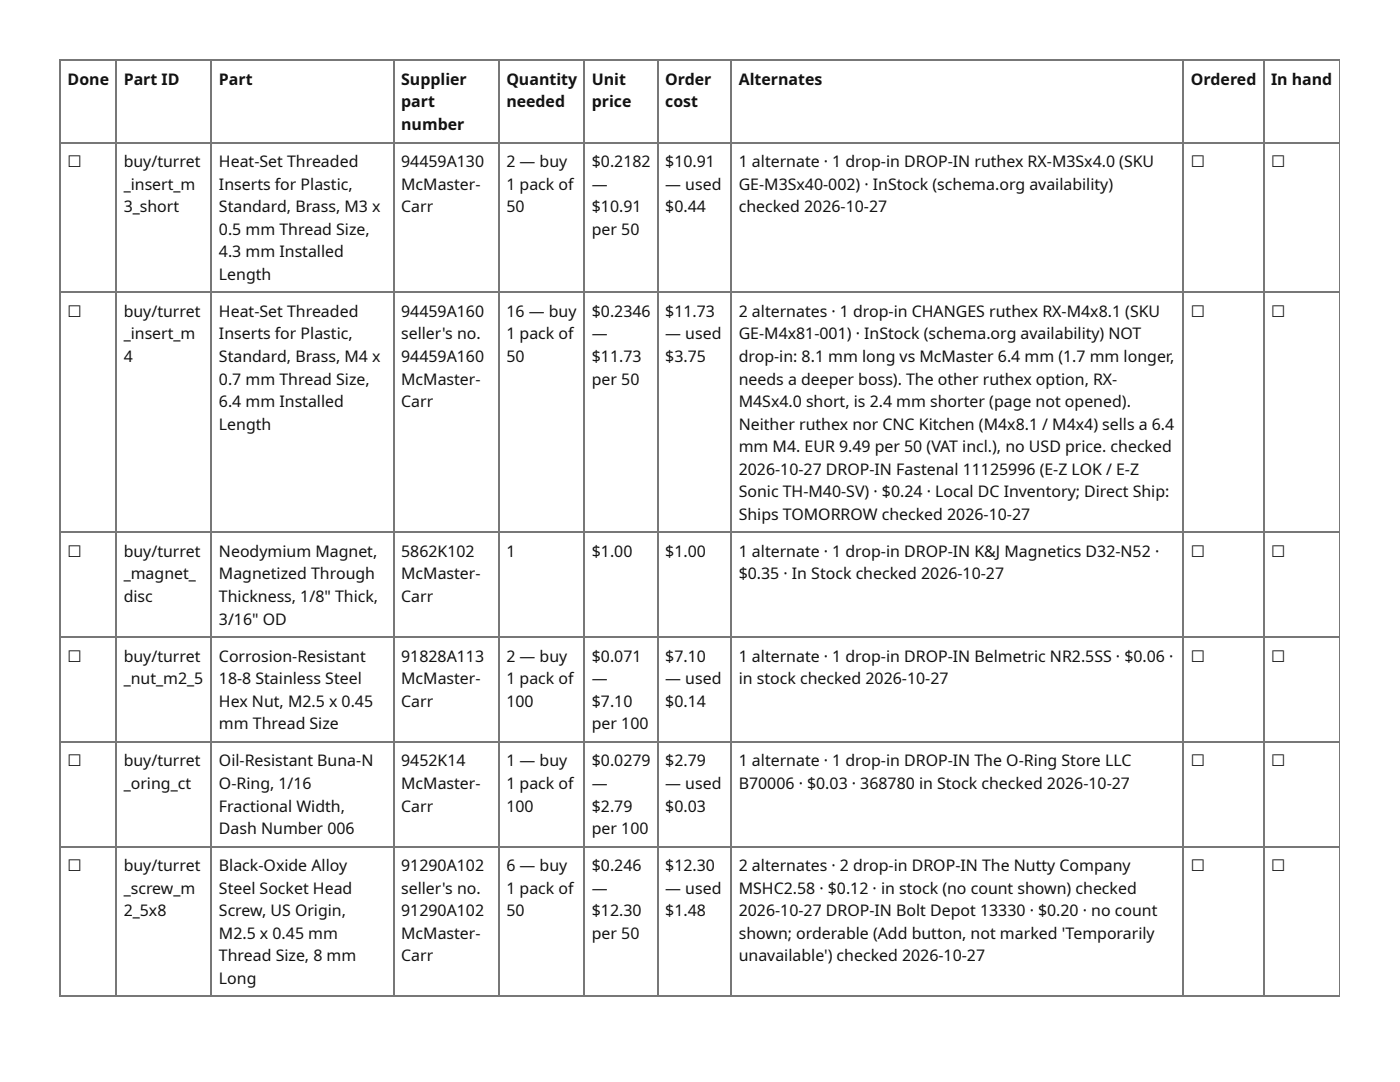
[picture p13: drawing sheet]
<svg xmlns="http://www.w3.org/2000/svg" width="279mm" height="216mm" viewBox="0 0 279 216" stroke-linecap="round" stroke-linejoin="round" font-family="sans-serif">
<defs><g id="words">
<g font-size="3.2" fill="#111">
<text x="13.5" y="16.9">Done</text>
<text x="24.7" y="16.9">Part ID</text>
<text x="43.7" y="16.9">Part</text>
<text x="80.1" y="16.9">Supplier</text>
<text x="101.1" y="16.9">Quantity</text>
<text x="118.1" y="16.9">Unit</text>
<text x="132.8" y="16.9">Order</text>
<text x="147.4" y="16.9">Alternates</text>
<text x="237.7" y="16.9">Ordered</text>
<text x="253.7" y="16.9">In hand</text>
<text x="80.1" y="21.4">part</text>
<text x="101.1" y="21.4">needed</text>
<text x="118.1" y="21.4">price</text>
<text x="132.8" y="21.4">cost</text>
<text x="80.1" y="25.9">number</text>
<text x="13.5" y="33.3">☐</text>
<text x="24.7" y="33.3">buy/turret</text>
<text x="43.7" y="33.3">Heat-Set Threaded</text>
<text x="80.1" y="33.3">94459A130</text>
<text x="101.1" y="33.3">2 — buy</text>
<text x="118.1" y="33.3">$0.2182</text>
<text x="132.8" y="33.3">$10.91</text>
<text x="147.4" y="33.3">1 alternate · 1 drop-in DROP-IN ruthex RX-M3Sx4.0 (SKU</text>
<text x="237.7" y="33.3">☐</text>
<text x="253.7" y="33.3">☐</text>
<text x="24.7" y="37.8">_insert_m</text>
<text x="43.7" y="37.8">Inserts for Plastic,</text>
<text x="80.1" y="37.8">McMaster-</text>
<text x="101.1" y="37.8">1 pack of</text>
<text x="118.1" y="37.8">—</text>
<text x="132.8" y="37.8">— used</text>
<text x="147.4" y="37.8">GE-M3Sx40-002) · InStock (schema.org availability)</text>
<text x="24.7" y="42.3">3_short</text>
<text x="43.7" y="42.3">Standard, Brass, M3 x</text>
<text x="43.7" y="46.8">0.5 mm Thread Size,</text>
<text x="80.1" y="42.3">Carr</text>
<text x="101.1" y="42.3">50</text>
<text x="118.1" y="42.3">$10.91</text>
<text x="118.1" y="46.8">per 50</text>
<text x="132.8" y="42.3">$0.44</text>
<text x="147.4" y="42.3">checked 2026-10-27</text>
<text x="43.7" y="51.3">4.3 mm Installed</text>
<text x="43.7" y="55.8">Length</text>
<text x="13.5" y="63.2">☐</text>
<text x="24.7" y="63.2">buy/turret</text>
<text x="43.7" y="63.2">Heat-Set Threaded</text>
<text x="80.1" y="63.2">94459A160</text>
<text x="101.1" y="63.2">16 — buy</text>
<text x="118.1" y="63.2">$0.2346</text>
<text x="132.8" y="63.2">$11.73</text>
<text x="147.4" y="63.2">2 alternates · 1 drop-in CHANGES ruthex RX-M4x8.1 (SKU</text>
<text x="237.7" y="63.2">☐</text>
<text x="253.7" y="63.2">☐</text>
<text x="24.7" y="67.7">_insert_m</text>
<text x="43.7" y="67.7">Inserts for Plastic,</text>
<text x="80.1" y="67.7">seller's no.</text>
<text x="101.1" y="67.7">1 pack of</text>
<text x="118.1" y="67.7">—</text>
<text x="132.8" y="67.7">— used</text>
<text x="147.4" y="67.7">GE-M4x81-001) · InStock (schema.org availability) NOT</text>
<text x="24.7" y="72.2">4</text>
<text x="43.7" y="72.2">Standard, Brass, M4 x</text>
<text x="43.7" y="76.7">0.7 mm Thread Size,</text>
<text x="80.1" y="72.2">94459A160</text>
<text x="80.1" y="76.7">McMaster-</text>
<text x="101.1" y="72.2">50</text>
<text x="118.1" y="72.2">$11.73</text>
<text x="118.1" y="76.7">per 50</text>
<text x="132.8" y="72.2">$3.75</text>
<text x="147.4" y="72.2">drop-in: 8.1 mm long vs McMaster 6.4 mm (1.7 mm longer,</text>
<text x="147.4" y="76.7">needs a deeper boss). The other ruthex option, RX-</text>
<text x="43.7" y="81.2">6.4 mm Installed</text>
<text x="80.1" y="81.2">Carr</text>
<text x="147.4" y="81.2">M4Sx4.0 short, is 2.4 mm shorter (page not opened).</text>
<text x="43.7" y="85.7">Length</text>
<text x="147.4" y="85.7">Neither ruthex nor CNC Kitchen (M4x8.1 / M4x4) sells a 6.4</text>
<text x="147.4" y="90.2">mm M4. EUR 9.49 per 50 (VAT incl.), no USD price. checked</text>
<text x="147.4" y="94.7">2026-10-27 DROP-IN Fastenal 11125996 (E-Z LOK / E-Z</text>
<text x="147.4" y="99.2">Sonic TH-M40-SV) · $0.24 · Local DC Inventory; Direct Ship:</text>
<text x="147.4" y="103.7">Ships TOMORROW checked 2026-10-27</text>
<text x="13.5" y="111.1">☐</text>
<text x="24.7" y="111.1">buy/turret</text>
<text x="43.7" y="111.1">Neodymium Magnet,</text>
<text x="80.1" y="111.1">5862K102</text>
<text x="101.1" y="111.1">1</text>
<text x="118.1" y="111.1">$1.00</text>
<text x="132.8" y="111.1">$1.00</text>
<text x="147.4" y="111.1">1 alternate · 1 drop-in DROP-IN K&amp;J Magnetics D32-N52 ·</text>
<text x="237.7" y="111.1">☐</text>
<text x="253.7" y="111.1">☐</text>
<text x="24.7" y="115.6">_magnet_</text>
<text x="43.7" y="115.6">Magnetized Through</text>
<text x="80.1" y="115.6">McMaster-</text>
<text x="147.4" y="115.6">$0.35 · In Stock checked 2026-10-27</text>
<text x="24.7" y="120.1">disc</text>
<text x="43.7" y="120.1">Thickness, 1/8&quot; Thick,</text>
<text x="43.7" y="124.6">3/16&quot; OD</text>
<text x="80.1" y="120.1">Carr</text>
<text x="13.5" y="132">☐</text>
<text x="24.7" y="132">buy/turret</text>
<text x="24.7" y="136.5">_nut_m2_5</text>
<text x="43.7" y="132">Corrosion-Resistant</text>
<text x="43.7" y="136.5">18-8 Stainless Steel</text>
<text x="80.1" y="132">91828A113</text>
<text x="80.1" y="136.5">McMaster-</text>
<text x="101.1" y="132">2 — buy</text>
<text x="101.1" y="136.5">1 pack of</text>
<text x="118.1" y="132">$0.071</text>
<text x="118.1" y="136.5">—</text>
<text x="132.8" y="132">$7.10</text>
<text x="132.8" y="136.5">— used</text>
<text x="147.4" y="132">1 alternate · 1 drop-in DROP-IN Belmetric NR2.5SS · $0.06 ·</text>
<text x="147.4" y="136.5">in stock checked 2026-10-27</text>
<text x="237.7" y="132">☐</text>
<text x="253.7" y="132">☐</text>
<text x="43.7" y="141">Hex Nut, M2.5 x 0.45</text>
<text x="80.1" y="141">Carr</text>
<text x="101.1" y="141">100</text>
<text x="118.1" y="141">$7.10</text>
<text x="132.8" y="141">$0.14</text>
<text x="43.7" y="145.5">mm Thread Size</text>
<text x="118.1" y="145.5">per 100</text>
<text x="13.5" y="152.9">☐</text>
<text x="24.7" y="152.9">buy/turret</text>
<text x="43.7" y="152.9">Oil-Resistant Buna-N</text>
<text x="80.1" y="152.9">9452K14</text>
<text x="101.1" y="152.9">1 — buy</text>
<text x="118.1" y="152.9">$0.0279</text>
<text x="132.8" y="152.9">$2.79</text>
<text x="147.4" y="152.9">1 alternate · 1 drop-in DROP-IN The O-Ring Store LLC</text>
<text x="237.7" y="152.9">☐</text>
<text x="253.7" y="152.9">☐</text>
<text x="24.7" y="157.4">_oring_ct</text>
<text x="43.7" y="157.4">O-Ring, 1/16</text>
<text x="43.7" y="161.9">Fractional Width,</text>
<text x="80.1" y="157.4">McMaster-</text>
<text x="80.1" y="161.9">Carr</text>
<text x="101.1" y="157.4">1 pack of</text>
<text x="101.1" y="161.9">100</text>
<text x="118.1" y="157.4">—</text>
<text x="118.1" y="161.9">$2.79</text>
<text x="132.8" y="157.4">— used</text>
<text x="132.8" y="161.9">$0.03</text>
<text x="147.4" y="157.4">B70006 · $0.03 · 368780 in Stock checked 2026-10-27</text>
<text x="43.7" y="166.4">Dash Number 006</text>
<text x="118.1" y="166.4">per 100</text>
<text x="13.5" y="173.8">☐</text>
<text x="24.7" y="173.8">buy/turret</text>
<text x="43.7" y="173.8">Black-Oxide Alloy</text>
<text x="80.1" y="173.8">91290A102</text>
<text x="101.1" y="173.8">6 — buy</text>
<text x="118.1" y="173.8">$0.246</text>
<text x="132.8" y="173.8">$12.30</text>
<text x="147.4" y="173.8">2 alternates · 2 drop-in DROP-IN The Nutty Company</text>
<text x="237.7" y="173.8">☐</text>
<text x="253.7" y="173.8">☐</text>
<text x="24.7" y="178.3">_screw_m</text>
<text x="43.7" y="178.3">Steel Socket Head</text>
<text x="80.1" y="178.3">seller's no.</text>
<text x="101.1" y="178.3">1 pack of</text>
<text x="118.1" y="178.3">—</text>
<text x="132.8" y="178.3">— used</text>
<text x="147.4" y="178.3">MSHC2.58 · $0.12 · in stock (no count shown) checked</text>
<text x="24.7" y="182.8">2_5x8</text>
<text x="43.7" y="182.8">Screw, US Origin,</text>
<text x="80.1" y="182.8">91290A102</text>
<text x="101.1" y="182.8">50</text>
<text x="118.1" y="182.8">$12.30</text>
<text x="132.8" y="182.8">$1.48</text>
<text x="147.4" y="182.8">2026-10-27 DROP-IN Bolt Depot 13330 · $0.20 · no count</text>
<text x="43.7" y="187.3">M2.5 x 0.45 mm</text>
<text x="43.7" y="191.8">Thread Size, 8 mm</text>
<text x="80.1" y="187.3">McMaster-</text>
<text x="80.1" y="191.8">Carr</text>
<text x="118.1" y="187.3">per 50</text>
<text x="147.4" y="187.3">shown; orderable (Add button, not marked 'Temporarily</text>
<text x="147.4" y="191.8">unavailable') checked 2026-10-27</text>
<text x="43.7" y="196.3">Long</text>
</g>
</g></defs>
<g fill="none" stroke="#777" stroke-width=".26">
<path d="M11.9 12h255.5M12 11.9v187.1M23.2 11.9v187.1M42.2 11.9v187.1M78.7 11.9v187.1M99.6 11.9v187.1M116.5 11.9v187.1M131.4 11.9v187.1M145.9 11.9v187.1M236.1 11.9v187.1M252.3 11.9v187.1M11.9 28.4h255.5"/>
<path d="M11.9 58.3h255.5M11.9 106.2h255.5M11.9 127.1h255.5M11.9 148h255.5M11.9 168.9h255.5M11.9 198.8h255.5"/>
</g>
<path d="M267.3 11.9v187.1" fill="none" stroke="#777" stroke-width=".2"/>
<use href="#words"/>
</svg>
